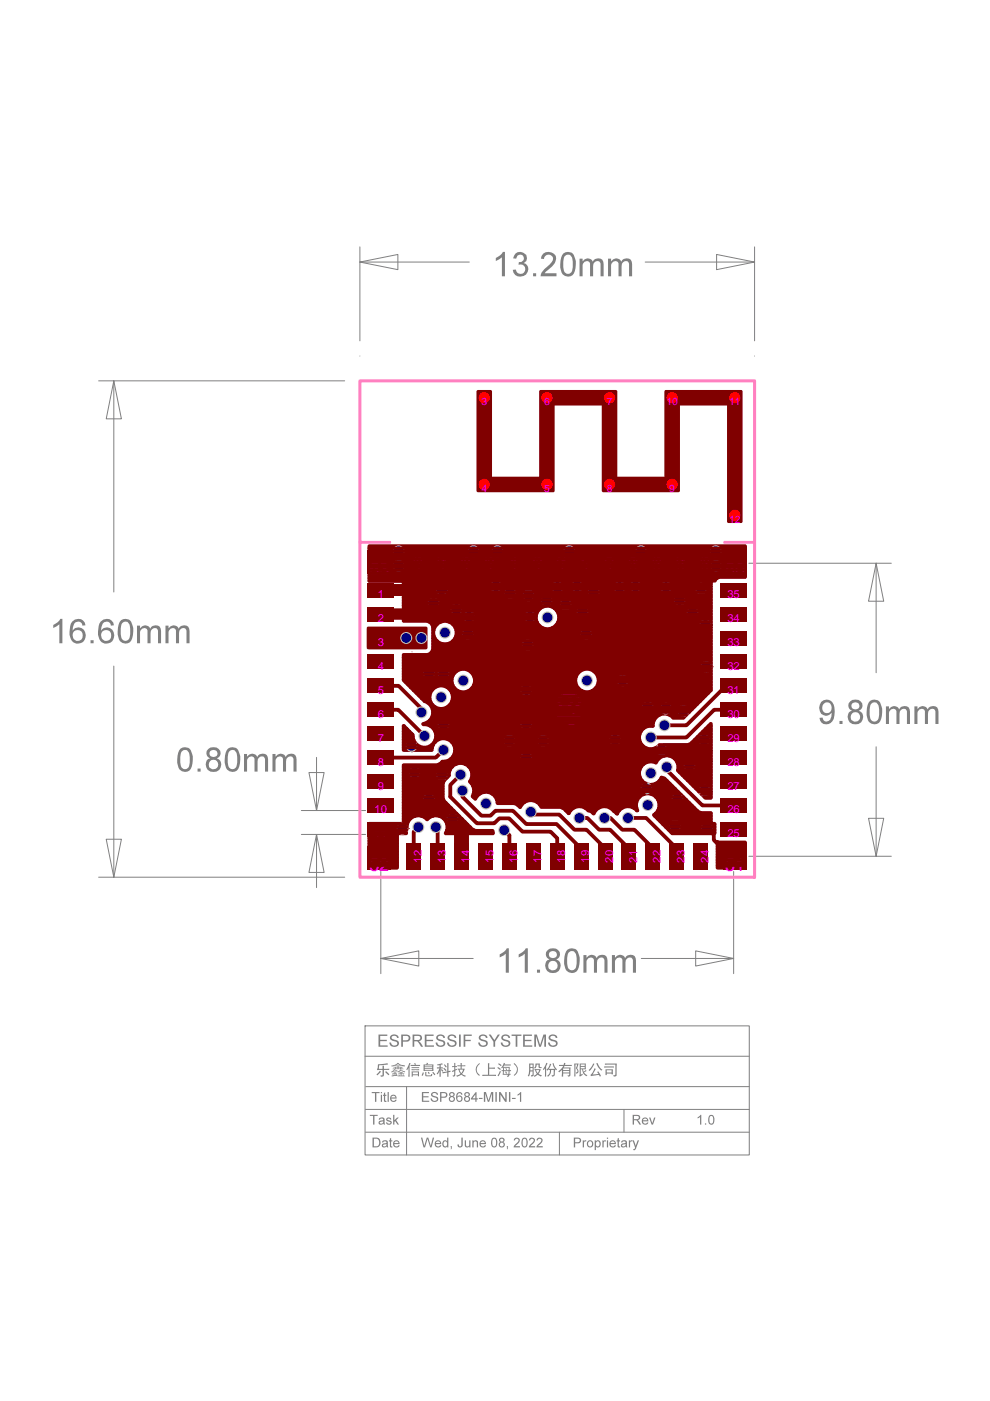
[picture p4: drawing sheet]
<svg xmlns="http://www.w3.org/2000/svg" width="210mm" height="297mm" viewBox="0 0 210 297" stroke-linecap="round" stroke-linejoin="round" font-family="sans-serif">
<defs><g id="words">
<text font-size="105.4" fill="#800000" x="76.2" y="171.2">ANT1</text>
<text font-size="34.2" fill="#800000" x="130.4" y="167.6" transform="rotate(-90 130.4 167.6)">U3x49</text>
<text font-size="5.7" fill="#800000" x="82.8" y="177.4" transform="rotate(-90 82.8 177.4)">U3x11</text>
<g font-size="5.1" fill="#800000">
<text x="82.2" y="184.4" transform="rotate(-90 82.2 184.4)">U3x52</text>
<text x="157.7" y="184.4" transform="rotate(-90 157.7 184.4)">U3x51</text>
</g>
<g font-size="3.8" fill="#f0f">
<text x="78.3" y="184.6">52</text>
<text x="153.8" y="184.6">51</text>
</g>
<text font-size="2.6" fill="#808080" x="147.6" y="238.4">1.0</text>
<g font-size="2.4" fill="#f0f">
<text x="80.1" y="126.8">1</text>
<text x="80.1" y="131.9">2</text>
<text x="154.2" y="131.9">34</text>
<text x="154.2" y="126.8">35</text>
<text x="80.1" y="137">3</text>
<text x="154.2" y="137">33</text>
<text x="80.1" y="142">4</text>
<text x="154.2" y="142">32</text>
<text x="80.1" y="147.1">5</text>
<text x="154.2" y="147.1">31</text>
<text x="80.1" y="152.2">6</text>
<text x="154.2" y="152.2">30</text>
<text x="80.1" y="157.3">7</text>
<text x="154.2" y="157.3">29</text>
<text x="80.1" y="162.3">8</text>
<text x="80.1" y="167.4">9</text>
<text x="154.2" y="167.4">27</text>
<text x="154.2" y="162.3">28</text>
<text x="79.4" y="172.5">10</text>
<text x="154.2" y="172.5">26</text>
<text x="154.2" y="177.5">25</text>
<text x="89.4" y="182.9" transform="rotate(-90 89.4 182.9)">12</text>
<text x="94.5" y="182.9" transform="rotate(-90 94.5 182.9)">13</text>
<text x="99.6" y="182.9" transform="rotate(-90 99.6 182.9)">14</text>
<text x="104.6" y="182.9" transform="rotate(-90 104.6 182.9)">15</text>
<text x="109.7" y="182.9" transform="rotate(-90 109.7 182.9)">16</text>
<text x="114.8" y="182.9" transform="rotate(-90 114.8 182.9)">17</text>
<text x="119.9" y="182.9" transform="rotate(-90 119.9 182.9)">18</text>
<text x="124.9" y="182.9" transform="rotate(-90 124.9 182.9)">19</text>
<text x="130" y="182.9" transform="rotate(-90 130 182.9)">20</text>
<text x="135.1" y="182.9" transform="rotate(-90 135.1 182.9)">21</text>
<text x="140.1" y="182.9" transform="rotate(-90 140.1 182.9)">22</text>
<text x="145.2" y="182.9" transform="rotate(-90 145.2 182.9)">23</text>
<text x="150.3" y="182.9" transform="rotate(-90 150.3 182.9)">24</text>
</g>
<g font-size="2.2" fill="#f0f">
<text x="102.1" y="85.9">3</text>
<text x="115.3" y="85.9">6</text>
<text x="128.6" y="85.9">7</text>
<text x="141.3" y="85.9">10</text>
<text x="154.6" y="85.9">11</text>
<text x="102.1" y="104.3">4</text>
<text x="115.4" y="104.2">5</text>
<text x="128.6" y="104.3">8</text>
<text x="141.9" y="104.3">9</text>
<text x="154.6" y="110.8">12</text>
</g>
</g></defs>
<g fill="none" stroke="#808080" stroke-width=".21">
<path d="M76.3 55.6l8.1-1.6v3.2zM76.3 52.3v20M76.3 55.6h23.2M136.8 55.6h23.2M151.9 54l8.1 1.6-8.1 1.6zM160 52.3v20M76.3 75.5h.1M160 75.5h.1M20.9 80.7h52.2M24.1 80.7l1.6 8.1h-3.2zM24.1 80.7v44.8M185.8 119.4l1.6 8.1h-3.3z"/>
<path d="M185.8 119.4v23.2M24.1 141.2v44.8M185.8 158.3v23.2M22.5 177.9h3.2l-1.6 8.1zM80.7 171.8h.1M184.1 173.5h3.3l-1.6 8zM20.9 186h52.2M77.4 217.5h81.5v27.4h-81.5zM80.7 203.2l8.1-1.6v3.2zM80.7 203.2h19.6M136 203.2h19.5M147.5 201.6l8 1.6-8 1.6z"/>
<path d="M77.4 223.9h81.5M77.5 235.2h81.4M77.5 230.4h81.4M86.2 230.4v14.5M132.3 235.2v4.8M77.5 240h81.4M118.6 240v4.9"/>
</g>
<g fill="#000">
<circle cx="102.7" cy="84.3" r="1.21"/>
<circle cx="116" cy="84.3" r="1.21"/>
<circle cx="129.2" cy="84.3" r="1.21"/>
<circle cx="142.5" cy="84.3" r="1.21"/>
<circle cx="155.8" cy="84.3" r="1.21"/>
<circle cx="102.7" cy="102.7" r="1.21"/>
<circle cx="116" cy="102.7" r="1.21"/>
<circle cx="129.2" cy="102.7" r="1.21"/>
<circle cx="142.5" cy="102.7" r="1.21"/>
<circle cx="155.8" cy="109.2" r="1.21"/>
</g>
<g fill="#808080">
<path d="M79 241.2h.7a1.04 1.04 0 0 1 1 1 1.04 1.04 0 0 1-1 1.1h-.7zM79.3 241.4v1.6a.86 .86 0 0 0 1.1-.8 .86 .86 0 0 0-1.1-.8zM81.2 241.9a.71 .71 0 0 1 .9 0 .71 .71 0 0 1 .1 .9l.1 .5h-.2l-.1-.2-.3 .1a.51 .51 0 0 1-.8-.3l.2-.4 .8-.2a.36 .36 0 0 0-.3-.3 .36 .36 0 0 0-.4 .2h-.2zM81.2 242.8a.38 .38 0 0 0 .5 .3 .38 .38 0 0 0 .2-.6zM82.7 241.4l.2-.1v.5h.3v.2h-.3v1l.3 .1v.2l-.5-.1v-1.2h-.2v-.2h.2zM83.5 241.9a.71 .71 0 0 1 .9-.1 .71 .71 0 0 1 .3 .8h-1.1a.47 .47 0 0 0 .3 .5 .47 .47 0 0 0 .6-.3h.2a.77 .77 0 0 1-1.1 .3 .77 .77 0 0 1-.1-1.2zM83.7 242.1l-.1 .2h.9l-.3-.3z"/>
<path d="M78.4 236.4h1.7v.2h-.7v1.8h-.3v-1.8h-.7zM80.5 237a.71 .71 0 0 1 .9 0 .71 .71 0 0 1 .1 .9l.1 .5h-.2l-.1-.2-.3 .2a.51 .51 0 0 1-.7-.4l.1-.3 .9-.2a.36 .36 0 0 0-.4-.4 .36 .36 0 0 0-.4 .3h-.2zM80.5 237.9a.38 .38 0 0 0 .5 .3 .38 .38 0 0 0 .3-.5zM82 237l.4-.1 .4 .1 .2 .3-.3 .1a.29 .29 0 0 0-.3-.3 .29 .29 0 0 0-.3 .3l.1 .1a.64 .64 0 0 1 .8 .7 .67 .67 0 0 1-1.2-.2l.3-.1a.32 .32 0 0 0 .3 .4 .32 .32 0 0 0 .3-.4 .6 .6 0 0 1-.6-.2 .6 .6 0 0 1-.1-.7zM83.4 236.4h.2v1.1l.6-.6h.4l-.6 .6 .6 .9h-.3l-.5-.7-.2 .2v.5h-.2z"/>
<path d="M78.8 231.5h1.7v.3h-.7v1.8h-.3v-1.8h-.7zM80.7 231.5h.3v.3h-.3zM80.7 232.1h.3v1.5h-.3zM81.4 231.7l.3-.1v.5h.2v.2h-.2v1l.2 .1v.2l-.5-.1v-1.2h-.2v-.2h.2zM82.2 231.5h.2v2.1h-.2zM82.9 232.3a.71 .71 0 0 1 .8-.1 .71 .71 0 0 1 .4 .7h-1.1a.47 .47 0 0 0 .3 .5 .47 .47 0 0 0 .5-.3l.3 .1a.77 .77 0 0 1-1.2 .3 .77 .77 0 0 1 0-1.2zM83 232.5v.2h.8l-.2-.4h-.4z"/>
<path d="M80.1 225.7l2-.3 .2 .3-1.9 .1-.1 .8h.8v-.7h.3v.7h1.1v.2h-1.1v1.2a.47 .47 0 0 1-.6 .3l-.1-.3h.4v-1.2l-1.1 .1-.1-.2zM80.5 227l.3 .2-.8 .8-.2-.2zM81.7 227.3l.1-.2 .8 .7-.3 .2zM83.4 226.2h.9v-.2h-.5v-.1h1.1v.1h-.4v.2h.9v.1h-.4l.1 .1-.1 .2h.5v.1h-2.2v-.1h.5l-.1-.2 .2-.1h-.5zM84.7 227.3h.8v.1h-.4v.2h.6v.1h-.6v.4h.3v-.3l.2 .1-.1 .2 .3-.1v.2h-1.5v-.2l.3 .1-.1-.3h.2v.3h.2v-.4h-.4v-.1h.4v-.2h-.2zM82.9 225.9l1-.2 .4-.4 .7 .4 .9 .2-.1 .2-.8-.2a.77 .77 0 0 0-1.3 0l-.6 .2zM83.4 227.2h.7v.1h-.3v.2h.3v.1h-.3v.4l.2-.3h.2l-.1 .2h.1v.2l-1.1 .1-.1-.2h.3l-.1-.2 .2-.1 .1 .3h.2v-.4h-.5v-.1h.5v-.2h-.3zM84.2 227.2l.7-.5 1 .5-.1 .2-.8-.5-.6 .5zM82.9 227.2l.7-.5 .7 .3-.1 .2-.5-.3-.6 .5zM84.5 226.3v.3h.3l.1-.3zM83.9 226.3l.1 .3h.3v-.3zM87.3 227.2h1.5v1h-.2v-.2h-1.1v.3h-.2zM86.8 225.4l.3 .1-.3 .5v2.3h-.2v-1.9l-.3 .5-.2-.2zM87.5 227.4v.4h1.1v-.4zM87.1 225.8h2v.2h-2zM87.3 226.3h1.6v.2h-1.6zM87.3 226.7h1.6v.2h-1.6zM87.8 225.5l.2-.1 .2 .3-.2 .1zM89.8 225.7h.6l.1-.4 .3 .1-.2 .3h1.3v1.4h-2.1zM90.2 227.3h.2v.7h1v-.3l.3 .1-.1 .3-1.3 .1zM90.1 225.9v.2h1.5v-.2zM90.1 226.7v.2h1.5v-.2zM90.1 226.3v.2h1.5v-.2zM91.6 227.4l.3-.1 .4 .5-.2 .2zM89.6 227.4h.3l-.3 .7-.2-.1zM90.7 227.4l.2-.2 .2 .4-.2 .1zM92.7 225.7l1-.3 .2 .3h-.5v.6h.5v.3l-.5-.1v1.8h-.2v-1.3l-.4 .8-.2-.2 .6-1.1-.6 .1v-.3h.6v-.5l-.4 .1zM94.8 225.4h.3v1.7l.4-.1v.2l-.4 .1v1h-.3v-.9l-.9 .2-.1-.2 1-.2zM94.2 226.4l.5 .5-.2 .2-.5-.5zM94.1 225.8l.2-.1 .4 .5-.2 .1zM93.5 226.8l.2-.1 .3 .4-.2 .1zM97 225.8l.7 .1-.1-.5h.3v.5l.8-.1v.3h-.8v.5h.6l-.5 1.1 .8 .4-.2 .2-.8-.5-.9 .5-.1-.1-.1-.2 .9-.3-.6-1.1h.7v-.5h-.7zM96.3 225.4h.2v.6h.4v.3l-.4-.1v.5l.4-.1v.2l-.4 .2v1.1l-.4 .2-.1-.3h.2l.1-.2v-.7l-.4 .2-.1-.2 .5-.3v-.6l-.4 .1v-.3h.4zM97.4 226.8l.4 .7 .4-.7zM101.6 225.4l.2 .2a1.39 1.39 0 0 0 0 2.3l-.2 .2a1.59 1.59 0 0 1 0-2.7zM103.5 225.4h.2v1l1.2-.1v.3h-1.2v1.3h1.5v.2h-2.9v-.2h1.2zM106.8 225.3l.3 .2-.1 .2h1.3v.2h-1.4l-.2 .3h1.4l-.1 .7h.4v.2h-.4v.6l.3-.1v.3h-.3l-.3 .4h-.1l-.1-.2 .3-.2h-1.2v-.8h-.2v-.2h.2l.1-.7-.2 .3-.2-.1zM106.8 227.1v.6h1v-.6zM106.9 226.4l-.1 .5h1l.1-.5zM106 227l.2 .2-.5 1-.2-.1zM105.6 226.2l.6 .5-.2 .1-.5-.4zM105.7 225.4l.7 .4-.2 .2-.6-.4zM107.1 227.3l.2-.1 .2 .3-.2 .1zM107.2 226.5l.1-.1 .2 .4-.1 .1zM108.9 225.6l.2-.2a1.6 1.6 0 0 1 0 2.7l-.2-.2a1.37 1.37 0 0 0 0-2.3zM112.2 225.5h1l-.1 2.6-.5 .2v-.4h.3v-.7h-.5l-.2 1-.3-.1 .2-.5zM113.3 226.7h1.3l-.4 1 .7 .3-.2 .3-.7-.5-.7 .5-.1-.2 .6-.4zM113.5 225.5h1v.7h.4l-.1 .3h-.5l-.1-.3v-.5h-.4l-.1 .5-.3 .4-.2-.2 .2-.2zM112.4 226.4v.5h.5v-.5zM112.4 225.7v.5h.5v-.5zM113.7 226.9l.3 .6 .3-.6zM116.6 225.5l.3 .1-.5 1h1.3l-.6-1.1 .3-.1 .2 .7 .5 .6-.2 .2-.2-.2v.4a.88 .88 0 0 1-.4 1.1l-.3 .1v-.3l.4-.1v-1.1h-.5l-.2 .8-.5 .7-.2-.2 .2-.1a1.12 1.12 0 0 0 .4-1.2h-.3v-.1l-.2 .3-.2-.2 .4-.5zM115.8 225.3l.3 .2-.3 .6v2.2h-.3l.1-1.8-.3 .4-.2-.2zM118.5 225.8h1l.1-.5 .3 .1-.1 .4h1.4v.2h-1.5l-.2 .3h1.5l-.2 1.9-.4 .1-.1-.3 .4-.1v-.3h-1.3v.7h-.3v-1.5l-.5 .6-.3-.2 1.1-1.2h-.9zM119.4 226.5v.4h1.3v-.4zM119.4 227.1v.3h1.3v-.3zM122.9 225.5h1.3v1.2h-.6l.1 .5 .5-.4 .2 .3-.6 .3 .8 .6-.3 .2-.6-.6-.3-.9h-.3v1.2l.4-.3 .1 .3-.7 .4-.1-.3zM121.8 225.5h.9l-.3 1a.65 .65 0 0 1 .3 .6 .65 .65 0 0 1-.5 .6l-.1-.3a.47 .47 0 0 0 .3-.4 .47 .47 0 0 0-.3-.5l.3-.8h-.4v2.5h-.2zM123.1 226.2v.3h.9v-.3zM123.1 225.7v.3h.9v-.3zM126 226.5l.3 .1-.7 1.2 1.3-.1-.3-.4 .2-.2 .6 1-.2 .2-.2-.4-1.7 .3-.1-.3 .4-.5zM126.4 225.5l.3-.1 .5 .9 .5 .5-.2 .2-.3-.3zM125.8 225.5l.2 .1-1 1.5-.2-.2 .6-.6zM128.4 226.7h1.6v1.1h-.3v-.2h-1.1v.3h-.2zM128.3 225.5h2.5l-.1 2.6-.6 .2-.1-.3 .4-.1 .1-.2v-2h-2.2zM128.6 226.9v.5h1.1v-.5zM128.1 226.1h2.1v.3h-2.1z"/>
<path d="M80.3 219.3h1.8v.3h-1.5v.9h1.4v.2h-1.4v.9h1.6v.3h-1.9zM82.8 219.7a1.01 1.01 0 0 1 1-.4 1.01 1.01 0 0 1 .7 .8h-.3a.53 .53 0 0 0-.7-.6 .53 .53 0 0 0-.3 .8h.1a1.31 1.31 0 0 1 1.3 .9 1.05 1.05 0 0 1-1.1 .8 1.05 1.05 0 0 1-.9-1h.3a.68 .68 0 0 0 .6 .7 .68 .68 0 0 0 .7-.5l-.1-.3a1.59 1.59 0 0 1-1.4-.9zM85.1 219.3h.9a.78 .78 0 0 1 1 .8 .78 .78 0 0 1-.9 .8h-.7v1h-.3zM85.4 219.6v1h.7a.48 .48 0 0 0 .6-.5 .48 .48 0 0 0-.6-.5zM87.5 219.3a2.59 2.59 0 0 1 1.8 .2l.2 .3a.67 .67 0 0 1-.7 .9l.9 1.2h-.4l-.4-.5a.85 .85 0 0 0-1.1-.6v1.1h-.3zM87.8 219.6v.9h.8a.44 .44 0 0 0 .5-.3 .44 .44 0 0 0-.3-.5zM90.1 219.3h1.8v.3h-1.5v.9h1.4v.2h-1.4v.9h1.6v.3h-1.9zM92.7 219.5a1.01 1.01 0 0 1 1.6 .6h-.3a.53 .53 0 0 0-.7-.5 .53 .53 0 0 0-.3 .7h.1a1.31 1.31 0 0 1 1.3 .9 1.05 1.05 0 0 1-1.1 .8 1.05 1.05 0 0 1-.9-1h.3a.68 .68 0 0 0 .6 .7 .68 .68 0 0 0 .8-.5l-.2-.3a1.59 1.59 0 0 1-1.4-.9zM95 219.7a1.01 1.01 0 0 1 1-.4 1.01 1.01 0 0 1 .7 .8h-.3a.53 .53 0 0 0-.6-.6 .53 .53 0 0 0-.4 .8h.1a1.31 1.31 0 0 1 1.3 .9 1.05 1.05 0 0 1-1.1 .8 1.05 1.05 0 0 1-.9-1h.3a.68 .68 0 0 0 .6 .7 .68 .68 0 0 0 .8-.5l-.2-.3a1.6 1.6 0 0 1-1.4-.9zM97.3 219.3h.4v2.6h-.4zM98.3 219.3h1.7v.3h-1.3v.9h1.1v.2h-1.1v1.2h-.4zM101.6 219.7a1.01 1.01 0 0 1 1-.4 1.01 1.01 0 0 1 .8 .8h-.4a.53 .53 0 0 0-.6-.6 .53 .53 0 0 0-.4 .8h.1a1.31 1.31 0 0 1 1.3 .9 1.05 1.05 0 0 1-1.1 .8 1.05 1.05 0 0 1-.9-1h.3a.68 .68 0 0 0 .6 .7 .68 .68 0 0 0 .8-.5l-.2-.3a1.6 1.6 0 0 1-1.4-.9zM103.6 219.3h.4l.8 1.2 .8-1.2h.4l-1 1.6v1h-.4v-1zM106.5 219.5a1.01 1.01 0 0 1 1.6 .6h-.3a.53 .53 0 0 0-.7-.5 .53 .53 0 0 0-.3 .7h.1a1.31 1.31 0 0 1 1.3 .9 1.05 1.05 0 0 1-1.1 .8 1.05 1.05 0 0 1-.9-1h.3a.68 .68 0 0 0 .6 .7 .68 .68 0 0 0 .8-.5l-.2-.3a1.59 1.59 0 0 1-1.4-.9zM108.5 219.3h2.1v.3h-.9v2.3h-.4v-2.3h-.8zM110.9 219.3h1.9v.3h-1.5v.9h1.4v.2h-1.4v.9h1.6v.3h-2zM113.3 219.3h.5l.7 2.2 .7-2.2h.6v2.6h-.4v-2.2l-.7 2.2h-.4l-.7-2.2v2.2h-.3zM116.6 219.5a1.01 1.01 0 0 1 1.6 .6h-.4a.53 .53 0 0 0-.6-.5 .53 .53 0 0 0-.4 .7h.1a1.31 1.31 0 0 1 1.3 .9 1.05 1.05 0 0 1-1.1 .8 1.05 1.05 0 0 1-.9-1h.4a.68 .68 0 0 0 .5 .7 .68 .68 0 0 0 .8-.5l-.2-.3a1.59 1.59 0 0 1-1.4-.9z"/>
<path d="M121.7 241.2h.7a.62 .62 0 0 1 .8 .6 .62 .62 0 0 1-.7 .6h-.6v.9h-.2zM121.9 241.4v.8h.6a.39 .39 0 0 0 .4-.4 .39 .39 0 0 0-.4-.4zM123.6 241.8h.2v.2l.3-.3 .2 .1-.1 .3-.1-.1-.3 .2v1.1h-.2zM124.4 242.5a.75 .75 0 0 1 1.5 0 .75 .75 0 0 1-1.5 0zM124.8 242.1a.49 .49 0 0 0 0 .8 .49 .49 0 0 0 .7-.1v-.3a.44 .44 0 0 0-.2-.5 .44 .44 0 0 0-.5 .1zM126.1 241.8h.2v.2a.62 .62 0 0 1 .9-.1 .62 .62 0 0 1 .2 .8 .58 .58 0 0 1-.4 .5 .58 .58 0 0 1-.7-.1v.7h-.2zM126.5 242.1l-.2 .4 .2 .5a.5 .5 0 0 0 .7-.4 .5 .5 0 0 0-.6-.6zM127.7 241.8h.3v.2l.3-.3 .2 .1-.1 .3-.2-.1-.2 .2v1.1h-.3zM128.7 241.2h.2v.3h-.2zM128.7 241.8h.2v1.5h-.2zM129.4 241.9a.71 .71 0 0 1 .8-.1 .71 .71 0 0 1 .4 .8h-1.1a.47 .47 0 0 0 .3 .5 .47 .47 0 0 0 .5-.3h.3a.77 .77 0 0 1-1.2 .3 .77 .77 0 0 1 0-1.2zM129.6 242.1l-.1 .2h.8l-.2-.3zM130.9 241.4l.3-.1v.5h.3v.2h-.3v1l.3 .1v.2l-.5-.1-.1-1.2h-.2v-.2h.2zM131.9 241.9a.71 .71 0 0 1 .9 0 .71 .71 0 0 1 .1 .9l.1 .5h-.2l-.1-.2-.3 .1a.51 .51 0 0 1-.8-.3l.2-.4 .8-.2a.36 .36 0 0 0-.3-.3 .36 .36 0 0 0-.4 .2h-.2zM131.9 242.8a.38 .38 0 0 0 .5 .3 .38 .38 0 0 0 .2-.6zM133.3 241.8h.3v.2l.3-.3 .2 .1-.1 .3-.2-.1-.2 .2v1.1h-.3zM134.1 241.8h.3l.4 1.2 .4-1.2h.3l-.6 1.7-.4 .4-.2-.1v-.2h.2l.2-.3z"/>
<path d="M89.3 241.2h.2l.5 1.8 .5-1.8h.3l.6 1.8 .4-1.8h.2l-.5 2.1h-.3l-.5-1.8-.6 1.8h-.3zM92.4 241.9a.71 .71 0 0 1 .8-.1 .71 .71 0 0 1 .4 .8h-1.2a.47 .47 0 0 0 .4 .5 .47 .47 0 0 0 .5-.3h.3a.77 .77 0 0 1-1.2 .3 .77 .77 0 0 1 0-1.2zM92.6 242.1l-.2 .2h.9l-.3-.3zM94.1 241.8l.3-.1 .4 .3v-.8h.3v2.1h-.3v-.2a.63 .63 0 0 1-.8 .1 .63 .63 0 0 1-.2-.9zM94.1 242.1a.5 .5 0 0 0-.1 .7 .5 .5 0 0 0 .7 .2l.1-.5-.1-.4-.3-.1zM95.5 243h.3v.4l-.2 .3zM97.8 241.2h.3v1.4a.57 .57 0 0 1-.5 .7 .57 .57 0 0 1-.6-.6l.3-.1 .2 .5 .3-.2zM98.5 241.8h.3v.8a.36 .36 0 0 0 .4 .5 .36 .36 0 0 0 .3-.5v-.8h.2v1.5h-.2v-.3a.51 .51 0 0 1-.6 .3 .51 .51 0 0 1-.4-.6zM100.1 241.8h.3v.2a.52 .52 0 0 1 .6-.2 .52 .52 0 0 1 .4 .5v1h-.3v-1.1l-.3-.2-.4 .2v1.1h-.3zM101.8 241.9a.71 .71 0 0 1 .9-.1 .71 .71 0 0 1 .4 .8h-1.2a.47 .47 0 0 0 .4 .5 .47 .47 0 0 0 .5-.3h.3a.77 .77 0 0 1-1.2 .3 .77 .77 0 0 1-.1-1.2zM102 242.1l-.1 .2h.9l-.3-.3zM104.4 241.3a.66 .66 0 0 1 .7 0 .66 .66 0 0 1 .3 .7v.3a.7 .7 0 0 1-.2 .9 .7 .7 0 0 1-1-.2l-.1-1.1zM104.5 241.6l-.1 .1a1.13 1.13 0 0 0 .4 1.4 1.1 1.1 0 0 0 .2-1.6zM106 241.3a.56 .56 0 0 1 .8 0 .56 .56 0 0 1-.1 .8 .61 .61 0 0 1 .2 1 .61 .61 0 0 1-1 0 .61 .61 0 0 1 .2-1l-.3-.4zM106 241.7a.35 .35 0 0 0 .7 0 .35 .35 0 0 0-.7 0zM106 242.7a.4 .4 0 0 0 .8 0 .4 .4 0 0 0-.8 0zM107.5 243h.2v.4l-.2 .3zM109.1 241.3a.67 .67 0 0 1 1 .2 .67 .67 0 0 1-.2 .9l-.7 .6h1v.3h-1.3l.1-.3a2.11 2.11 0 0 0 .9-1.4l-.3-.2-.3 .1-.1 .3h-.3zM110.8 241.3a.66 .66 0 0 1 .8 0 .66 .66 0 0 1 .3 .7v.3a.7 .7 0 0 1-.3 .9 .7 .7 0 0 1-.9-.2l-.1-1.1zM110.9 241.6v.1a1.13 1.13 0 0 0 .3 1.4 1.1 1.1 0 0 0 .2-1.6zM112.3 241.3a.67 .67 0 0 1 1.1 .2 .67 .67 0 0 1-.3 .9l-.6 .6h1v.3h-1.4l.1-.3a2.11 2.11 0 0 0 .9-1.4l-.3-.2-.3 .1-.1 .3h-.3zM114 241.3a.67 .67 0 0 1 1 .2 .67 .67 0 0 1-.3 .9l-.6 .6h1v.3h-1.4l.1-.3a2.11 2.11 0 0 0 1-1.4l-.4-.2-.3 .1-.1 .3h-.2z"/>
<path d="M89.5 231.5h1.4v.3h-1.2v.6h1.2v.3h-1.2v.7h1.3v.2h-1.5zM91.5 231.8a.81 .81 0 0 1 .8-.3 .81 .81 0 0 1 .6 .6h-.3a.42 .42 0 0 0-.5-.4 .42 .42 0 0 0-.3 .6h.1a.93 .93 0 0 1 1 .9 .86 .86 0 0 1-.9 .4 .86 .86 0 0 1-.7-.7h.3a.5 .5 0 0 0 .5 .5 .5 .5 0 0 0 .5-.5l-.2-.2a.9 .9 0 0 1-1-.8zM93.3 231.5h.8a.62 .62 0 0 1 .8 .6 .62 .62 0 0 1-.8 .6h-.5v.9h-.3zM93.6 231.8v.7h.5a.39 .39 0 0 0 .5-.4 .39 .39 0 0 0-.5-.3zM95.4 231.7a.56 .56 0 0 1 .9-.1 .56 .56 0 0 1-.2 .9 .61 .61 0 0 1 .2 .9 .61 .61 0 0 1-1 0 .61 .61 0 0 1 .2-.9l-.3-.4zM95.5 232a.33 .33 0 0 0 .6 0 .33 .33 0 0 0-.6 0zM95.4 233a.4 .4 0 0 0 .8 0 .4 .4 0 0 0-.8 0zM96.9 231.8l.5-.3a.59 .59 0 0 1 .7 .6h-.3a.41 .41 0 0 0-.5-.3 .41 .41 0 0 0-.3 .5v.2a.65 .65 0 0 1 .9 .1 .65 .65 0 0 1-.2 1 .65 .65 0 0 1-.9-.3l-.1-.7zM97 232.9a.46 .46 0 0 0 .9 0 .46 .46 0 0 0-.9 0zM98.6 231.7a.56 .56 0 0 1 .9-.1 .56 .56 0 0 1-.2 .9 .61 .61 0 0 1 .2 .9 .61 .61 0 0 1-.9 0 .61 .61 0 0 1 .1-.9l-.3-.4zM98.7 232a.33 .33 0 0 0 .6 0 .33 .33 0 0 0-.6 0zM98.6 233a.4 .4 0 0 0 .8 0 .4 .4 0 0 0-.8 0zM100.8 231.6h.2v1.3h.3v.2h-.3v.5h-.2v-.5h-.9v-.2zM100.8 232.1l-.6 .8h.6zM101.5 232.8h.8v.2h-.8zM102.6 231.5h.4l.6 1.8 .5-1.8h.5v2.1h-.3v-1.7l-.6 1.7h-.3l-.5-1.7v1.7h-.3zM105 231.5h.3v2.1h-.3zM105.8 231.5h.3l1 1.6v-1.6h.3v2.1h-.3l-1-1.5v1.5h-.3zM107.9 231.5h.3v2.1h-.3zM108.5 232.8h.8v.2h-.8zM109.7 232.1l.8-.6v2.1h-.3v-1.6l-.5 .3z"/>
<path d="M134.1 236.4h.9a.57 .57 0 0 1 .7 .4 .57 .57 0 0 1-.5 .7l.7 .9h-.3l-.3-.4a.68 .68 0 0 0-.9-.5v.9h-.3zM134.4 236.6v.7h.7l.3-.2v-.4zM136.3 237.1a.71 .71 0 0 1 .8-.1 .71 .71 0 0 1 .4 .7h-1.2a.47 .47 0 0 0 .4 .5 .47 .47 0 0 0 .5-.2h.3a.77 .77 0 0 1-1.2 .3 .77 .77 0 0 1 0-1.2zM136.5 237.3l-.2 .2h.9l-.2-.3zM137.6 236.9h.3l.4 1.3 .4-1.3h.3l-.5 1.5h-.3z"/>
<path d="M105.1 54.7a2.94 2.94 0 0 0 1.5-1.3h.5v5.2h-.7v-4l-1.3 .7zM109.3 53.8a1.43 1.43 0 0 1 1.8-.2 1.43 1.43 0 0 1 .5 1.7l-.6 .5a1.49 1.49 0 0 1 1 1.7 1.49 1.49 0 0 1-1.7 1.2 1.47 1.47 0 0 1-1.6-1.5l.7-.1a1.02 1.02 0 0 0 1.2 1 1.02 1.02 0 0 0 .7-1.4 1.02 1.02 0 0 0-1.4-.6l.1-.5a.82 .82 0 0 0 1.1-.7 .82 .82 0 0 0-.8-.9 .82 .82 0 0 0-.9 .8h-.6zM113 57.9h.7v.7h-.7zM115.2 53.8a1.6 1.6 0 0 1 2.3 0 1.6 1.6 0 0 1-.1 2.3l-1.9 1.8h2.5v.7h-3.4a4.1 4.1 0 0 1 2-2.5 1.21 1.21 0 0 0 .4-1.8 .96 .96 0 0 0-1.1-.3 .96 .96 0 0 0-.6 .9l-.6-.1 .1-.5zM119.5 53.7a1.57 1.57 0 0 1 2.4 1.1 4.2 4.2 0 0 1-.5 3.6 1.54 1.54 0 0 1-2.5-1.1 4.3 4.3 0 0 1 .6-3.6zM119.7 54.3a5.1 5.1 0 0 0 0 3.4 .93 .93 0 0 0 1.1 .3 .93 .93 0 0 0 .6-.9v-1.6a1.31 1.31 0 0 0-1-1.5zM122.9 54.8h.6v.6a1.19 1.19 0 0 1 1.1-.6 1.19 1.19 0 0 1 1.1 .7 1.2 1.2 0 0 1 1.3-.7 1.2 1.2 0 0 1 1 1.2v2.6h-.7v-2.3a.78 .78 0 0 0-.5-1 .78 .78 0 0 0-1 .6v2.7h-.7v-2.4a.66 .66 0 0 0-.6-.9 1.03 1.03 0 0 0-1 1.3v2h-.6zM128.9 54.8h.7v.6a1.19 1.19 0 0 1 1.1-.6 1.19 1.19 0 0 1 1 .7 1.2 1.2 0 0 1 1.4-.7 1.2 1.2 0 0 1 .9 1.2v2.6h-.6v-2.3a.78 .78 0 0 0-.6-1 .78 .78 0 0 0-.9 .6l-.1 2.7h-.7v-2.4a.66 .66 0 0 0-.6-.9 1.03 1.03 0 0 0-.9 1.3v2h-.7z"/>
<path d="M38.3 158.7a1.57 1.57 0 0 1 2.4 1.2 4.2 4.2 0 0 1-.5 3.5 1.54 1.54 0 0 1-2.5-1.1 4.3 4.3 0 0 1 .6-3.6zM38.5 159.4a5.1 5.1 0 0 0 0 3.3 .93 .93 0 0 0 1.1 .3 .93 .93 0 0 0 .6-.9v-1.6a1.31 1.31 0 0 0-1-1.5zM41.9 162.9h.6v.7h-.6zM44.2 158.8a1.48 1.48 0 0 1 1.7-.3 1.48 1.48 0 0 1 .8 1.6l-.7 .7a1.5 1.5 0 0 1 .9 1.7 1.5 1.5 0 0 1-1.6 1.2 1.5 1.5 0 0 1-1.6-1.2 1.5 1.5 0 0 1 .8-1.7 1.17 1.17 0 0 1-.3-2zM44.6 159.2a.81 .81 0 0 0 .1 1.1 .81 .81 0 0 0 1.1 0 .81 .81 0 0 0 .1-1.1 1.08 1.08 0 0 0-1.3 0zM44.3 162.1a1.01 1.01 0 0 0 2 0 1.01 1.01 0 0 0-2 0zM48.4 158.7a1.57 1.57 0 0 1 2.4 1.2 4.2 4.2 0 0 1-.6 3.5 1.54 1.54 0 0 1-2.4-1.1 4.3 4.3 0 0 1 .6-3.6zM48.6 159.4a5.1 5.1 0 0 0 0 3.3 .93 .93 0 0 0 1 .3 .93 .93 0 0 0 .6-.9l.1-1.6a1.31 1.31 0 0 0-1-1.5zM51.7 159.9h.7v.5a1.19 1.19 0 0 1 1.1-.6 1.19 1.19 0 0 1 1 .7 1.2 1.2 0 0 1 1.4-.7 1.2 1.2 0 0 1 .9 1.2v2.6h-.6v-2.3a.78 .78 0 0 0-.6-1 .78 .78 0 0 0-.9 .6l-.1 2.7h-.6v-2.4a.66 .66 0 0 0-.7-.8 1.03 1.03 0 0 0-.9 1.3v1.9h-.7zM57.8 159.9h.6v.5a1.19 1.19 0 0 1 1.1-.6 1.19 1.19 0 0 1 1.1 .7 1.2 1.2 0 0 1 1.3-.7 1.2 1.2 0 0 1 1 1.2v2.6h-.7v-2.3a.78 .78 0 0 0-.5-1 .78 .78 0 0 0-1 .6l-.1 2.7h-.6v-2.4a.66 .66 0 0 0-.6-.8 1.03 1.03 0 0 0-1 1.3v1.9h-.6z"/>
<path d="M11.3 132.5a2.95 2.95 0 0 0 1.5-1.3h.4v5.2h-.6v-4l-1.3 .8zM15.3 131.8a1.59 1.59 0 0 1 1.7-.5 1.59 1.59 0 0 1 1.1 1.3h-.6a.94 .94 0 0 0-.9-.8 .94 .94 0 0 0-1 .8l-.2 1.1a1.6 1.6 0 0 1 2.2-.3 1.6 1.6 0 0 1 .4 2.2 1.64 1.64 0 0 1-1.8 .9 1.64 1.64 0 0 1-1.3-1.4l-.2-1.2a3.6 3.6 0 0 1 .6-2.1zM15.7 133.9a1.14 1.14 0 0 0 .1 1.7 1.14 1.14 0 0 0 1.7-.4 1.14 1.14 0 0 0-.3-1.4 1.14 1.14 0 0 0-1.5 .1zM19.2 135.7h.6v.7h-.6zM21.4 131.8a1.59 1.59 0 0 1 1.6-.5 1.59 1.59 0 0 1 1.2 1.3h-.7a.94 .94 0 0 0-.9-.8 .94 .94 0 0 0-1 .8l-.2 1.1a1.6 1.6 0 0 1 2.3-.3 1.6 1.6 0 0 1 .3 2.2 1.64 1.64 0 0 1-1.7 .9 1.64 1.64 0 0 1-1.4-1.4l-.1-1.2a3.6 3.6 0 0 1 .6-2.1zM21.7 133.9a1.14 1.14 0 0 0 .1 1.7 1.14 1.14 0 0 0 1.7-.4 1.14 1.14 0 0 0-.3-1.4 1.14 1.14 0 0 0-1.5 .1zM25.7 131.5a1.57 1.57 0 0 1 2.4 1.1 4.2 4.2 0 0 1-.6 3.6 1.54 1.54 0 0 1-2.4-1.1 4.3 4.3 0 0 1 .6-3.6zM25.9 132.1a5.1 5.1 0 0 0 0 3.4 .93 .93 0 0 0 1.1 .3 .93 .93 0 0 0 .5-.9l.1-1.6a1.31 1.31 0 0 0-1-1.5zM29 132.6h.7v.6a1.19 1.19 0 0 1 1.1-.6 1.19 1.19 0 0 1 1 .7 1.2 1.2 0 0 1 1.4-.7 1.2 1.2 0 0 1 .9 1.2v2.6h-.6v-2.3a.78 .78 0 0 0-.6-1 .78 .78 0 0 0-.9 .6l-.1 2.7h-.6v-2.4a.66 .66 0 0 0-.7-.8 1.03 1.03 0 0 0-.9 1.2v2h-.7zM35.1 132.6h.6v.6a1.19 1.19 0 0 1 1.1-.6 1.19 1.19 0 0 1 1.1 .7 1.2 1.2 0 0 1 1.3-.7 1.2 1.2 0 0 1 1 1.2v2.6h-.7v-2.3a.78 .78 0 0 0-.5-1 .78 .78 0 0 0-1 .6v2.7h-.7v-2.4a.66 .66 0 0 0-.6-.8 1.03 1.03 0 0 0-1 1.2v2h-.6z"/>
<path d="M174.1 148.8a1.63 1.63 0 0 1 1.8-.4 1.63 1.63 0 0 1 1 1.6 3.8 3.8 0 0 1-.8 3.3 1.44 1.44 0 0 1-1.5 .2 1.44 1.44 0 0 1-.9-1.3l.7-.1a.86 .86 0 0 0 .8 .9 1.08 1.08 0 0 0 1.1-1v-.9a1.53 1.53 0 0 1-2 .4 1.53 1.53 0 0 1-.5-2.1zM174.6 149.3a1.07 1.07 0 0 0 0 1.6 1.07 1.07 0 0 0 1.7-.3 1.06 1.06 0 0 0-.3-1.4 1.06 1.06 0 0 0-1.4 .1zM178 152.9h.6v.6h-.6zM180.3 148.7a1.48 1.48 0 0 1 1.7-.3 1.48 1.48 0 0 1 .8 1.6l-.7 .7a1.5 1.5 0 0 1 .9 1.7 1.5 1.5 0 0 1-1.6 1.2 1.5 1.5 0 0 1-1.6-1.2 1.5 1.5 0 0 1 .8-1.7 1.17 1.17 0 0 1-.3-2zM180.7 149.1a.81 .81 0 0 0 .1 1.1 .81 .81 0 0 0 1.1 0 .81 .81 0 0 0 .1-1.1 1.08 1.08 0 0 0-1.3 0zM180.4 152a1.01 1.01 0 0 0 2 0 1.01 1.01 0 0 0-2 0zM184.5 148.6a1.57 1.57 0 0 1 2.4 1.2 4.2 4.2 0 0 1-.6 3.5 1.54 1.54 0 0 1-2.4-1.1 4.3 4.3 0 0 1 .6-3.6zM184.7 149.3a5.1 5.1 0 0 0 0 3.3 .93 .93 0 0 0 1 .3 .93 .93 0 0 0 .6-.9l.1-1.6a1.31 1.31 0 0 0-1-1.5zM187.8 149.8h.7v.5a1.19 1.19 0 0 1 1.1-.6 1.19 1.19 0 0 1 1 .7 1.2 1.2 0 0 1 1.4-.7 1.2 1.2 0 0 1 .9 1.2v2.6h-.6v-2.3a.78 .78 0 0 0-.6-1 .78 .78 0 0 0-.9 .6l-.1 2.7h-.6v-2.4a.66 .66 0 0 0-.7-.8 1.03 1.03 0 0 0-.9 1.3v1.9h-.7zM193.9 149.8h.6v.5a1.19 1.19 0 0 1 1.1-.6 1.19 1.19 0 0 1 1.1 .7 1.2 1.2 0 0 1 1.3-.7 1.2 1.2 0 0 1 1 1.2v2.6h-.7v-2.3a.78 .78 0 0 0-.5-1 .78 .78 0 0 0-1 .6v2.7h-.7v-2.4a.66 .66 0 0 0-.6-.8 1.03 1.03 0 0 0-1 1.3v1.9h-.6z"/>
<path d="M105.9 202.4a2.94 2.94 0 0 0 1.6-1.3h.4v5.1h-.7v-4l-1.3 .8zM110 202.4a2.95 2.95 0 0 0 1.5-1.3h.4v5.1h-.6v-4l-1.3 .8zM113.9 205.6h.6v.6h-.6zM116.2 201.4a1.48 1.48 0 0 1 1.7-.3 1.48 1.48 0 0 1 .8 1.6l-.8 .7a1.5 1.5 0 0 1 .9 1.8 1.5 1.5 0 0 1-1.6 1.1 1.5 1.5 0 0 1-1.6-1.1 1.5 1.5 0 0 1 .9-1.8 1.17 1.17 0 0 1-.3-2zM116.6 201.8a.81 .81 0 0 0 .1 1.1 .81 .81 0 0 0 1.1 0 .81 .81 0 0 0 .1-1.1 1.08 1.08 0 0 0-1.3 0zM116.2 204.7a1.01 1.01 0 0 0 2 0 1.01 1.01 0 0 0-2 0zM120.3 201.3a1.57 1.57 0 0 1 2.5 1.2 4.2 4.2 0 0 1-.6 3.5 1.54 1.54 0 0 1-2.5-1.1 4.3 4.3 0 0 1 .6-3.6zM120.5 202a5.1 5.1 0 0 0 0 3.4 .93 .93 0 0 0 1.1 .3 .93 .93 0 0 0 .6-1l.1-1.6a1.31 1.31 0 0 0-1-1.5zM123.7 202.5h.6v.6a1.19 1.19 0 0 1 1.1-.7 1.19 1.19 0 0 1 1.1 .7 1.2 1.2 0 0 1 1.4-.7 1.2 1.2 0 0 1 .9 1.2v2.6h-.6v-2.3a.78 .78 0 0 0-.6-1 .78 .78 0 0 0-1 .7v2.6h-.7v-2.3a.66 .66 0 0 0-.6-.9 1.03 1.03 0 0 0-1 1.3v1.9h-.6zM129.7 202.5h.7v.6a1.19 1.19 0 0 1 1.1-.7 1.19 1.19 0 0 1 1 .7 1.2 1.2 0 0 1 1.4-.7 1.2 1.2 0 0 1 .9 1.2v2.6h-.6v-2.3a.78 .78 0 0 0-.6-1 .78 .78 0 0 0-.9 .7l-.1 2.6h-.6v-2.3a.66 .66 0 0 0-.7-.9 1.03 1.03 0 0 0-.9 1.3v1.9h-.7z"/>
</g>
<path d="M155.9 121.6h.1" fill="none" stroke="#800000" stroke-width=".21"/>
<g fill="#800000">
<path d="M92.8 178a1.12 1.12 0 0 0 .9 1.1h-1.8a1.12 1.12 0 0 0 .9-1.1z"/>
<path d="M108 178a1.12 1.12 0 0 0 .9 1.1h-1.8a1.12 1.12 0 0 0 .9-1.1z"/>
</g>
<path d="M118.1 177.7v3.8" fill="none" stroke="#800000" stroke-width=".81"/>
<path d="M118.1 178a1.12 1.12 0 0 0 1 1.1h-1.9a1.12 1.12 0 0 0 .9-1.1z" fill="#800000"/>
<path d="M123.2 179.9v1.6" fill="none" stroke="#800000" stroke-width=".81"/>
<path d="M121.6 178.3l1.3 .8h-.9z" fill="#800000"/>
<path d="M128.3 179.8v1.7" fill="none" stroke="#800000" stroke-width=".81"/>
<path d="M126.8 178.3l1.3 .8h-1z" fill="#800000"/>
<path d="M133.4 179.9v1.6" fill="none" stroke="#800000" stroke-width=".81"/>
<path d="M131.8 178.3l1.2 .8h-.8z" fill="#800000"/>
<path d="M138.4 179.8v1.7" fill="none" stroke="#800000" stroke-width=".81"/>
<path d="M136.9 178.3l1.3 .8h-.9z" fill="#800000"/>
<path d="M143.5 179.9v1.6" fill="none" stroke="#800000" stroke-width=".81"/>
<g fill="#800000">
<path d="M141.9 178.3l1.3 .8h-.9z"/>
<path d="M77.9 123.5h5.7v3.2h-5.7z"/>
<path d="M77.9 128.6h5.7v3.2h-5.7z"/>
<path d="M77.9 133.7h5.7v3.2h-5.7z"/>
<path d="M77.9 138.8h5.7v3.1h-5.7z"/>
<path d="M77.9 143.8h5.7v3.2h-5.7z"/>
<path d="M77.9 148.9h5.7v3.2h-5.7z"/>
<path d="M77.9 154h5.7v3.1h-5.7z"/>
<path d="M77.9 159h5.7v3.2h-5.7z"/>
<path d="M77.9 164.1h5.7v3.2h-5.7z"/>
<path d="M77.9 169.2h5.7v3.2h-5.7z"/>
<path d="M152.7 174.3h5.7v3.1h-5.7z"/>
<path d="M152.7 169.2h5.7v3.2h-5.7z"/>
<path d="M152.7 164.1h5.7v3.2h-5.7z"/>
<path d="M152.7 159h5.7v3.2h-5.7z"/>
<path d="M152.7 154h5.7v3.1h-5.7z"/>
<path d="M152.7 148.9h5.7v3.2h-5.7z"/>
<path d="M152.7 143.8h5.7v3.2h-5.7z"/>
<path d="M152.7 138.8h5.7v3.1h-5.7z"/>
<path d="M152.7 133.7h5.7v3.2h-5.7z"/>
<path d="M152.7 128.6h5.7v3.2h-5.7z"/>
<path d="M152.7 123.5h5.7v3.2h-5.7z"/>
<circle cx="102.7" cy="84.3" r="1.45"/>
</g>
<circle cx="102.7" cy="84.3" r="1.21" fill="#f00"/>
<circle cx="102.7" cy="102.7" r="1.45" fill="#800000"/>
<circle cx="102.7" cy="102.7" r="1.21" fill="#f00"/>
<circle cx="116" cy="102.7" r="1.45" fill="#800000"/>
<circle cx="116" cy="102.7" r="1.21" fill="#f00"/>
<circle cx="116" cy="84.3" r="1.45" fill="#800000"/>
<circle cx="116" cy="84.3" r="1.21" fill="#f00"/>
<circle cx="129.2" cy="84.3" r="1.45" fill="#800000"/>
<circle cx="129.2" cy="84.3" r="1.21" fill="#f00"/>
<circle cx="129.2" cy="102.7" r="1.45" fill="#800000"/>
<circle cx="129.2" cy="102.7" r="1.21" fill="#f00"/>
<circle cx="142.5" cy="102.7" r="1.45" fill="#800000"/>
<circle cx="142.5" cy="102.7" r="1.21" fill="#f00"/>
<circle cx="142.5" cy="84.3" r="1.45" fill="#800000"/>
<circle cx="142.5" cy="84.3" r="1.21" fill="#f00"/>
<circle cx="155.8" cy="84.3" r="1.45" fill="#800000"/>
<circle cx="155.8" cy="84.3" r="1.21" fill="#f00"/>
<circle cx="155.8" cy="109.2" r="1.45" fill="#800000"/>
<circle cx="155.8" cy="109.2" r="1.21" fill="#f00"/>
<path d="M152.1 178.8h6" fill="none" stroke="#800000" stroke-width=".64"/>
<use href="#words"/>
</svg>
